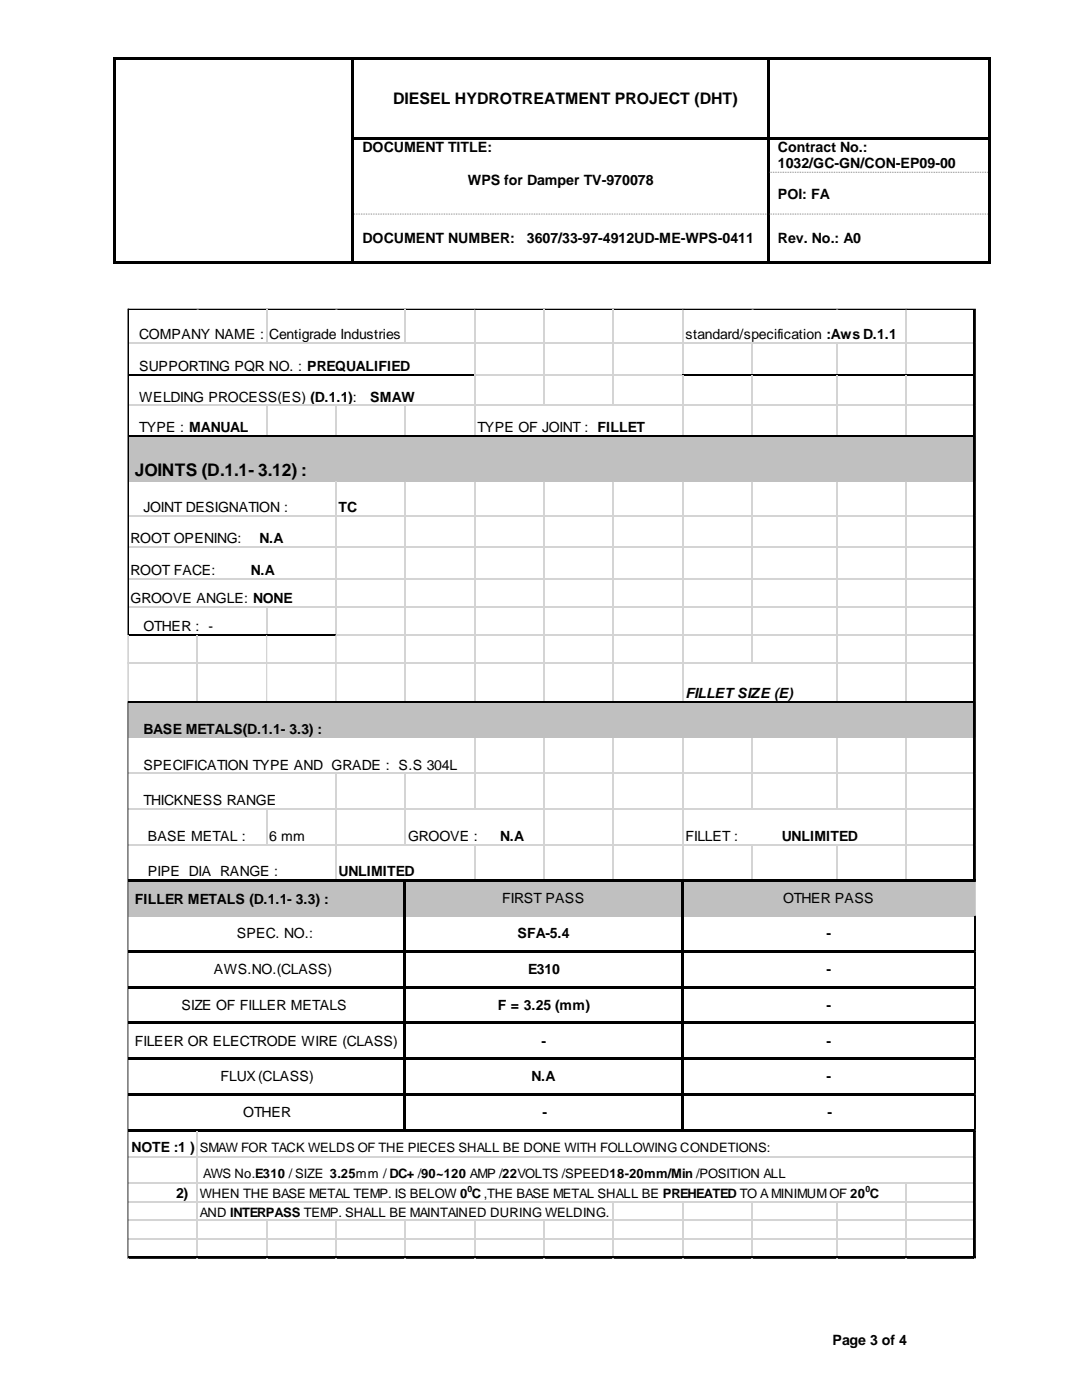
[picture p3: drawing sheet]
<svg xmlns="http://www.w3.org/2000/svg" width="216mm" height="279mm" viewBox="0 0 216 279" stroke-linecap="round" stroke-linejoin="round" font-family="sans-serif">
<defs><g id="words">
<text font-size="3.5" x="26.9" y="95">JOINTS (D.1.1- 3.12) :</text>
<text font-size="3.2" x="78.4" y="20.7">DIESEL HYDROTREATMENT PROJECT (DHT)</text>
<g font-size="2.8">
<text x="72.3" y="30.4">DOCUMENT TITLE:</text>
<text x="155.2" y="30.4">Contract No.:</text>
<text x="155.2" y="33.6">1032/GC-GN/CON-EP09-00</text>
<text x="93.4" y="36.8">WPS for Damper TV-970078</text>
<text x="155.2" y="39.7">POI: FA</text>
<text x="72.3" y="48.6">DOCUMENT NUMBER:</text>
<text x="105.1" y="48.6">3607/33-97-4912UD-ME-WPS-0411</text>
<text x="155.2" y="48.6">Rev. No.: A0</text>
<text x="27.8" y="67.6">COMPANY NAME :</text>
<text x="53.7" y="67.6">Centigrade Industries</text>
<text x="136.8" y="67.6">standard/specification :Aws D.1.1</text>
<text x="27.8" y="74.1">SUPPORTING PQR NO. : PREQUALIFIED</text>
<text x="27.8" y="80.1">WELDING PROCESS(ES) (D.1.1):</text>
<text x="73.8" y="80.1">SMAW</text>
<text x="27.8" y="86.2">TYPE : MANUAL</text>
<text x="95.3" y="86.2">TYPE OF JOINT : FILLET</text>
<text x="28.6" y="102.2">JOINT DESIGNATION :</text>
<text x="67.6" y="102.2">TC</text>
<text x="26" y="108.4">ROOT OPENING:</text>
<text x="51.8" y="108.4">N.A</text>
<text x="26" y="114.7">ROOT FACE:</text>
<text x="50" y="114.7">N.A</text>
<text x="26" y="120.3">GROOVE ANGLE: NONE</text>
<text x="28.6" y="125.9">OTHER : -</text>
<text x="136.8" y="139.3">FILLET SIZE (E)</text>
<text x="28.6" y="146.5">BASE METALS(D.1.1- 3.3) :</text>
<text x="28.6" y="153.6">SPECIFICATION TYPE AND GRADE : S.S 304L</text>
<text x="28.6" y="160.7">THICKNESS RANGE</text>
<text x="29.5" y="167.9">BASE METAL :</text>
<text x="53.7" y="167.9">6 mm</text>
<text x="81.4" y="167.9">GROOVE :</text>
<text x="99.8" y="167.9">N.A</text>
<text x="136.8" y="167.9">FILLET :</text>
<text x="156" y="167.9">UNLIMITED</text>
<text x="29.5" y="174.8">PIPE DIA RANGE :</text>
<text x="67.6" y="174.8">UNLIMITED</text>
<text x="26.9" y="180.4">FILLER METALS (D.1.1- 3.3) :</text>
<text x="100.2" y="180.2">FIRST PASS</text>
<text x="156.2" y="180.2">OTHER PASS</text>
<text x="47.2" y="187.3">SPEC. NO.:</text>
<text x="103.3" y="187.3">SFA-5.4</text>
<text x="164.9" y="187.3">-</text>
<text x="42.7" y="194.4">AWS.NO.(CLASS)</text>
<text x="105.4" y="194.4">E310</text>
<text x="164.9" y="194.4">-</text>
<text x="36.2" y="201.6">SIZE OF FILLER METALS</text>
<text x="99.4" y="201.6">F = 3.25 (mm)</text>
<text x="164.9" y="201.6">-</text>
<text x="26.9" y="208.7">FILEER OR ELECTRODE WIRE (CLASS)</text>
<text x="108" y="208.7">-</text>
<text x="164.9" y="208.7">-</text>
<text x="44" y="215.8">FLUX (CLASS)</text>
<text x="106.1" y="215.8">N.A</text>
<text x="164.9" y="215.8">-</text>
<text x="48.5" y="222.9">OTHER</text>
<text x="108.2" y="222.9">-</text>
<text x="165.1" y="222.9">-</text>
<text x="26.3" y="229.9">NOTE :1 )</text>
<text x="35.1" y="239.1">2)</text>
<text x="166.1" y="268.4">Page 3 of 4</text>
</g>
<g font-size="2.6">
<text x="39.9" y="229.9">SMAW FOR TACK WELDS OF THE PIECES SHALL BE DONE WITH FOLLOWING CONDETIONS:</text>
<text x="39.9" y="239.1">WHEN THE BASE METAL TEMP. IS BELOW 0 C ,THE BASE METAL SHALL BE PREHEATED TO A MINIMUM OF 20 C</text>
<text x="40.5" y="235">AWS No.E310 / SIZE 3.25mm / DC+ /90~120 AMP /22VOLTS /SPEED18-20mm/Min /POSITION ALL</text>
<text x="39.9" y="242.8">AND INTERPASS TEMP. SHALL BE MAINTAINED DURING WELDING.</text>
</g>
<g font-size="1.7">
<text x="93.3" y="237.9">0</text>
<text x="172.7" y="237.9">0</text>
</g>
</g></defs>
<g fill="#000">
<path d="M22.5 11.3h.5v.6h-.5z" fill-rule="evenodd"/>
<path d="M22.5 11.3h.5v.6h-.5z" fill-rule="evenodd"/>
<path d="M23 11.3h47.2v.6h-47.2z" fill-rule="evenodd"/>
<path d="M70.2 11.9h.5z" fill-rule="evenodd"/>
<path d="M70.2 11.3h.5v.6h-.5z" fill-rule="evenodd"/>
<path d="M70.7 11.3h82.4v.6h-82.4z" fill-rule="evenodd"/>
<path d="M153.1 11.9h.5z" fill-rule="evenodd"/>
<path d="M153.1 11.3h.5v.6h-.5z" fill-rule="evenodd"/>
<path d="M153.6 11.3h43.6v.6h-43.6z" fill-rule="evenodd"/>
<path d="M197.2 11.3h.5v.6h-.5z" fill-rule="evenodd"/>
<path d="M197.2 11.3h.5v.6h-.5z" fill-rule="evenodd"/>
<path d="M22.5 11.9h.5v15.4h-.5z" fill-rule="evenodd"/>
<path d="M22.5 27.3h.5v.6h-.5z" fill-rule="evenodd"/>
<path d="M22.5 27.9h.5v6.4h-.5z" fill-rule="evenodd"/>
<path d="M22.5 34.3h.5v.5h-.5z" fill-rule="evenodd"/>
<path d="M70.2 11.9h.5v15.4h-.5z" fill-rule="evenodd"/>
<path d="M70.2 27.3h.5v.6h-.5z" fill-rule="evenodd"/>
<path d="M70.2 27.9h.5v6.4h-.5z" fill-rule="evenodd"/>
<path d="M70.2 34.3h.5v.5h-.5z" fill-rule="evenodd"/>
<path d="M70.7 27.3h82.4v.5h-82.4z" fill-rule="evenodd"/>
<path d="M153.1 11.9h.5v15.4h-.5z" fill-rule="evenodd"/>
<path d="M153.1 27.3h.5v.6h-.5z" fill-rule="evenodd"/>
<path d="M153.1 27.9h.5v6.4h-.5z" fill-rule="evenodd"/>
<path d="M153.1 34.3h.5v.5h-.5z" fill-rule="evenodd"/>
<path d="M153.6 27.3h43.6v.5h-43.6z" fill-rule="evenodd"/>
<path d="M197.2 11.9h.5v15.4h-.5z" fill-rule="evenodd"/>
<path d="M197.2 27.3h.5v.6h-.5z" fill-rule="evenodd"/>
<path d="M197.2 27.9h.5v6.4h-.5z" fill-rule="evenodd"/>
<path d="M197.2 34.3h.5v.5h-.5z" fill-rule="evenodd"/>
<path d="M22.5 34.8h.5v7.8h-.5z" fill-rule="evenodd"/>
<path d="M22.5 42.6h.5v.6h-.5z" fill-rule="evenodd"/>
<path d="M22.5 43.2h.5v8.9h-.5z" fill-rule="evenodd"/>
<path d="M22.5 52.1h.5v.5h-.5z" fill-rule="evenodd"/>
<path d="M22.5 52.1h.5v.5h-.5z" fill-rule="evenodd"/>
<path d="M23 52.1h47.2v.5h-47.2z" fill-rule="evenodd"/>
<path d="M70.2 34.8h.5v7.8h-.5z" fill-rule="evenodd"/>
<path d="M70.2 42.6h.5v.6h-.5z" fill-rule="evenodd"/>
<path d="M70.2 43.2h.5v8.9h-.5z" fill-rule="evenodd"/>
<path d="M70.2 52.1h.5v.5h-.5z" fill-rule="evenodd"/>
<path d="M70.7 52.1h82.4v.5h-82.4z" fill-rule="evenodd"/>
<path d="M153.1 34.8h.5v7.8h-.5z" fill-rule="evenodd"/>
<path d="M153.1 42.6h.5v.6h-.5z" fill-rule="evenodd"/>
<path d="M153.1 43.2h.5v8.9h-.5z" fill-rule="evenodd"/>
<path d="M153.1 52.1h.5v.5h-.5z" fill-rule="evenodd"/>
<path d="M153.6 52.1h43.6v.5h-43.6z" fill-rule="evenodd"/>
<path d="M197.2 34.8h.5v7.8h-.5z" fill-rule="evenodd"/>
<path d="M197.2 42.6h.5v.6h-.5z" fill-rule="evenodd"/>
<path d="M197.2 43.2h.5v8.9h-.5z" fill-rule="evenodd"/>
<path d="M197.2 52.1h.5v.5h-.5z" fill-rule="evenodd"/>
<path d="M197.2 52.1h.5v.5h-.5z" fill-rule="evenodd"/>
</g>
<path d="M153.6 34.4h43.6M70.7 42.7h82.4M153.6 42.7h43.6" fill="none" stroke="#7f7f7f" stroke-width=".2" stroke-dasharray=".2 .2" stroke-linecap="butt"/>
<g fill="#c0c0c0">
<path d="M25.6 86.8h169.1v9.3h-169.1z" fill-rule="evenodd"/>
<path d="M25.6 140h169.1v7.3h-169.1z" fill-rule="evenodd"/>
<path d="M25.6 175.6h169.1v7.4h-169.1z" fill-rule="evenodd"/>
</g>
<g fill="none" stroke="#d4d4d4" stroke-width=".22">
<path d="M25.5 61.7h.1M25.6 68.4h168.7M39.4 61.7h.1M53.2 61.7h.1M53.2 61.8v6.7M67 61.7h.1M80.9 61.8v6.7M80.9 61.7h.1M94.7 61.8v12.9M94.7 75v11.8M94.7 61.7h.1M94.8 74.8h41.3"/>
<path d="M108.6 61.7h.1M108.6 61.8v19.2M122.4 61.7h.1M122.4 61.8v19.2M136.2 61.8v12.9M136.2 75v11.8M136.2 61.7h.1M150.1 68.5v6.2M150.1 75v11.8M150.1 61.7h.1M150.1 68.6v6M150.1 75.1v11.6"/>
<path d="M166.9 61.7h.1M166.9 68.5v6.2M166.9 75v11.8M180.8 61.8v12.9M180.8 75v11.8M180.8 61.7h.1M194.6 61.7h.1M25.6 80.9h168.7M53.2 81v5.8M67 81v5.8M67 96.1v30.5M80.9 81v5.8"/>
<path d="M80.9 96.1v43.9M94.7 96.1v43.9M108.6 96.1v43.9M122.4 96.1v43.9M136.2 96.1v43.9M150.1 96.1v36.3M150.1 96.2v36.1M166.9 96.1v43.9M180.8 96.1v43.9M25.6 102.9h168.7M25.6 109.2h168.7M25.6 115.5h168.7"/>
<path d="M25.7 115.5h168.5M25.4 132.3h168.9M25.5 126.8v13.2M25.6 121.1h168.7M39.4 126.8v13.2M53.2 121.2v5.4M53.2 126.8v13.2M67 126.8v13.2M67.1 126.7h127.2M25.6 154.3h168.7M67 154.5v20.9M80.9 154.5v14.2"/>
<path d="M94.7 147.3v14.3M108.6 147.3v28.1M122.4 147.3v28.1M136.2 147.3v28.1M150.1 147.3v14.3M150.1 147.4v14.1M166.9 147.3v14.3M180.8 147.3v28.1M25.6 161.5h168.7M25.6 168.6h168.7M53.2 161.6v7.1M94.7 168.7v6.7"/>
<path d="M150.1 168.7v6.7M150.1 168.8v6.5M166.9 168.7v6.7M25.6 230.8h168.7M25.6 236h168.7M25.6 239.9h168.7M39.4 225.8v25M180.8 236.1v14.7M25.6 243.6h168.7M25.6 247.2h168.7M53.2 243.7v7.1M67 243.7v7.1"/>
<path d="M80.9 243.7v7.1M94.7 243.7v7.1M108.6 243.7v7.1M122.4 240v10.8M136.2 240v10.8M150.1 240v10.8M150.1 240.1v10.6M166.9 240v10.8"/>
</g>
<path d="M25.5 61.5v65.3M25.6 61.6h169.1M25.5 140v111.2" fill="none" stroke="#000" stroke-width=".27"/>
<path d="M25.6 74.8h69.2M136.1 74.8h58.2M25.6 86.9h168.7M25.6 126.7h41.5M25.6 140.1h168.7M194.6 182.8v6.9M194.6 190.1v6.7M194.6 197.2v6.7M194.6 204.4v6.7M194.6 211.5v6.7M194.6 218.6v6.7" fill="none" stroke="#000" stroke-width=".22"/>
<path d="M194.5 61.8v114M25.6 175.6h169.1M80.8 175.8v50M136.1 175.8v50M25.6 189.9h169.1M25.6 197h169.1M25.6 204.1h169.1M25.6 211.3h169.1M25.6 225.5h169.1M194.5 225.8v25.4M25.6 251h169.1" fill="none" stroke="#000" stroke-width=".43"/>
<path d="M25.6 218.4h169.1" fill="none" stroke="#000" stroke-width=".44"/>
<g fill="#d4d4d4">
<path d="M25.4 251.2l.2 .1z" fill-rule="evenodd"/>
<path d="M39.2 251.2l.3 .1z" fill-rule="evenodd"/>
<path d="M53.1 251.2l.2 .1z" fill-rule="evenodd"/>
<path d="M66.9 251.2l.2 .1z" fill-rule="evenodd"/>
<path d="M80.8 251.2l.2 .1z" fill-rule="evenodd"/>
<path d="M94.6 251.2l.2 .1z" fill-rule="evenodd"/>
<path d="M108.4 251.2l.3 .1z" fill-rule="evenodd"/>
<path d="M122.3 251.2l.2 .1z" fill-rule="evenodd"/>
<path d="M136.1 251.2l.2 .1z" fill-rule="evenodd"/>
<path d="M150 251.2l.2 .1z" fill-rule="evenodd"/>
<path d="M166.8 251.2l.3 .1z" fill-rule="evenodd"/>
<path d="M180.7 251.2l.2 .1z" fill-rule="evenodd"/>
<path d="M194.5 251.2l.2 .1z" fill-rule="evenodd"/>
</g>
<use href="#words"/>
</svg>
